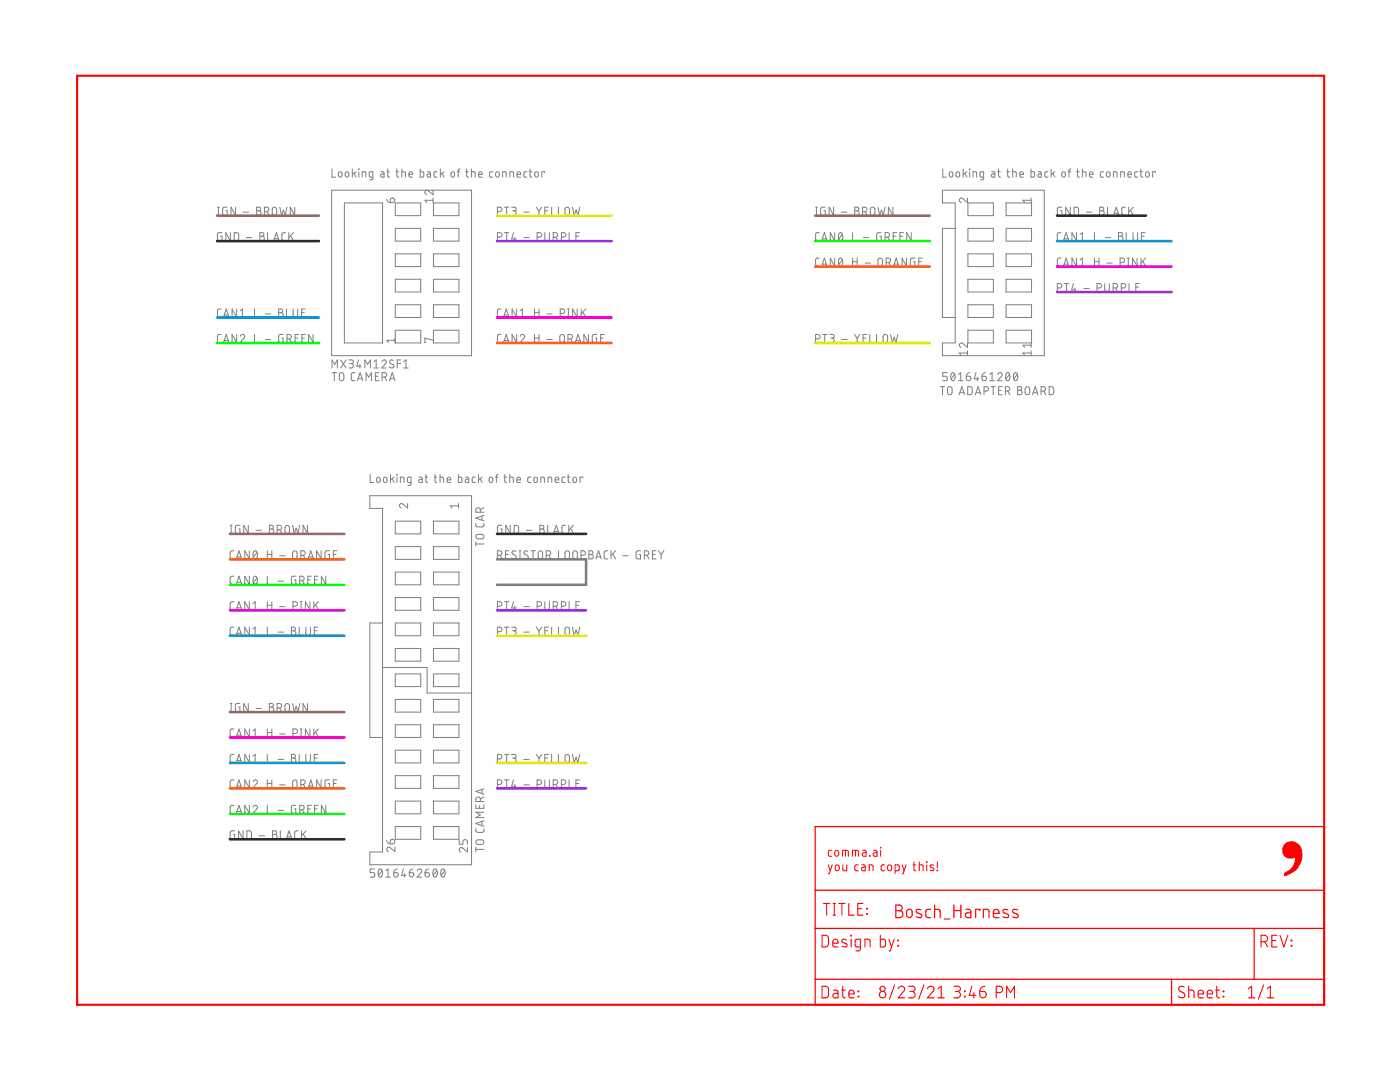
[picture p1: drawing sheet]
<svg xmlns="http://www.w3.org/2000/svg" width="279mm" height="216mm" viewBox="0 0 279 216" stroke-linecap="round" stroke-linejoin="round" font-family="sans-serif">
<g fill="none" stroke="#7e7e7e" stroke-width=".2">
<path d="M66.2 38h27.9v33h-27.9zM66.3 33.7v1.6h.7M67.6 34.4l.3-.1 .3 .1 .1 .6a.36 .36 0 0 1-.4 .3 .36 .36 0 0 1-.4-.3zM69 34.4l.3-.1 .2 .1 .1 .6a.36 .36 0 0 1-.3 .3 .36 .36 0 0 1-.4-.3zM70.3 33.7v1.6M70.6 34.6l.4 .7M71 34.3l-.7 .5M71.6 33.7v.1zM71.6 34.3v1M72.3 35.3v-1l.7 .1v.9M74.4 35.3h-.5l-.2-.1 .1-.9h.6v1.5l-.6 .1M76 34.3h.5l.1 .2v.8h-.5l-.2-.2 .1-.3 .6-.1"/>
<path d="M77.2 39.7l.3 .6 .4 .1M77.2 34.3h.5M77.4 33.7v1.5l.3 .1M78 39.6a.47 .47 0 0 1 .8 .2 .47 .47 0 0 1-.4 .6h-.5zM79 34.3h.6M79.2 33.7v1.5l.4 .1M80.2 34.3l.7 .1v.9M80.2 33.7v1.6M81.6 34.8h.7a.38 .38 0 0 0-.2-.5 .38 .38 0 0 0-.5 .3l.1 .7h.6M83.9 33.7v1.6h.5l.2-.2v-.7l-.2-.1h-.5M85.3 34.3h.4l.2 .2v.8h-.5l-.2-.2 .1-.3 .6-.1M86.4 38v.9l-.9-.8a.44 .44 0 0 0-.7 .1 .44 .44 0 0 0 .4 .7"/>
<path d="M86.4 40h-1.6l.4 .4M86.4 39.5v.9M87.2 34.3h-.4l-.2 .2 .1 .8h.5M87.9 33.7v1.6M88.2 34.6l.4 .7M88.6 34.3l-.7 .5M90.1 34.4l.3-.1 .2 .1 .1 .6a.36 .36 0 0 1-.3 .3 .36 .36 0 0 1-.4-.3zM91.2 34.3h.6M91.8 33.7l-.2 .1-.2 .2v1.3M92.9 34.3h.6M93.1 33.7v1.5l.4 .1M94.1 34.3l.7 .1v.9"/>
<path d="M94.1 33.7v1.6M95.5 34.8h.7a.38 .38 0 0 0-.2-.5 .38 .38 0 0 0-.5 .3l.1 .7h.6M98.3 34.3h-.4l-.2 .2 .1 .8h.5M99 34.4l.3-.1 .2 .1 .1 .6a.36 .36 0 0 1-.3 .3 .36 .36 0 0 1-.4-.3zM100.3 35.3v-1l.7 .1v.9M101.8 35.3v-1l.6 .1 .1 .9M103.2 34.8h.7a.38 .38 0 0 0-.3-.5 .38 .38 0 0 0-.4 .3l.1 .7h.6M105.2 34.3h-.5l-.2 .2 .1 .8h.6M105.6 34.3h.6M105.8 33.7v1.5l.4 .1M106.8 34.4l.3-.1 .2 .1 .1 .6a.36 .36 0 0 1-.3 .3 .36 .36 0 0 1-.4-.3zM108.7 34.4v-.1h-.6v1"/>
<path d="M188.1 38h20.3v33h-20.3v-2.6h2.5v-27.9h-2.5zM188.2 33.7v1.6h.7M189.5 34.4l.3-.1 .3 .1 .1 .6a.36 .36 0 0 1-.4 .3 .36 .36 0 0 1-.4-.3zM190.9 34.4l.3-.1 .2 .1 .1 .6a.36 .36 0 0 1-.3 .3 .36 .36 0 0 1-.4-.3zM192.2 33.7v1.6M192.5 34.6l.5 .7M193 34.3l-.8 .5M193.1 39.5v.9l-.9-.7a.44 .44 0 0 0-.7 .1 .44 .44 0 0 0 .3 .6M193.5 33.7v.1zM193.5 34.3v1M194.2 35.3v-1l.7 .1v.9M196.3 35.3h-.6l-.1-.1 .1-.9h.6v1.5l-.6 .1"/>
<path d="M197.9 34.3h.6v1l-.6-.1-.1-.2 .2-.3h.5M199.1 34.3h.5M199.3 33.7v1.5l.3 .1M200.9 34.3h.6M201.1 33.7v1.5l.4 .1M202.1 34.3l.7 .1v.9M202.1 33.7v1.6M203.5 34.8h.7a.38 .38 0 0 0-.2-.5 .38 .38 0 0 0-.5 .3l.1 .7h.6M205.8 33.7v1.6h.6l.1-.9-.2-.1h-.5M205.8 40h-1.6l.3 .4M205.8 39.5v.9M207.2 34.3h.6v.2v.8h-.5l-.2-.2 .1-.3 .6-.1"/>
<path d="M209.1 34.3h-.4l-.2 .2 .1 .8h.5M209.8 33.7v1.6M210.1 34.6l.4 .7M210.5 34.3l-.7 .5M212 34.4l.3-.1 .2 .1 .1 .6a.36 .36 0 0 1-.3 .3 .36 .36 0 0 1-.4-.3zM213.2 34.3h.5M213.7 33.7l-.4 .3v1.3M214.8 34.3h.6M215 33.7l.1 1.5 .3 .1M216 34.3l.7 .1v.9M216 33.7v1.6M217.4 34.8h.7a.38 .38 0 0 0-.2-.5 .38 .38 0 0 0-.5 .3l.1 .7h.6"/>
<path d="M220.2 34.3h-.4l-.2 .2 .1 .8h.5M220.9 34.4l.3-.1 .2 .1 .1 .6a.36 .36 0 0 1-.3 .3 .36 .36 0 0 1-.4-.3zM222.2 35.3v-1l.7 .1v.9M223.7 35.3v-1l.7 .1v.9M225.1 34.8h.7a.38 .38 0 0 0-.3-.5 .38 .38 0 0 0-.4 .3v.7h.7M227.1 34.3h-.5l-.2 .2 .1 .8h.6M227.5 34.3h.5M227.7 33.7v1.5l.3 .1M228.7 34.4l.3-.1 .2 .1 .1 .6a.36 .36 0 0 1-.3 .3 .36 .36 0 0 1-.4-.3zM230.6 34.4v-.1h-.6v1M43.4 43h.4M43.4 41.3h.4"/>
<path d="M43.6 41.3v1.7M44.3 46.4h-.7l-.2 .2 .1 1.3 .8 .1v-.9h-.3M45.3 41.3l-.6 .1-.3 .2 .1 1.3 .8 .1v-.9h-.2M46 46.4v1.6l-.9-1.6v1.6M46.7 46.4l.8 .1a1.33 1.33 0 0 1 .1 1.3l-.3 .2h-.6zM47 41.3v1.7l-.9-1.7v1.7M48.6 42.3h1M49.2 47.4h1.1M51.2 41.3h.5a.36 .36 0 0 1 .3 .4 .36 .36 0 0 1-.3 .4 .46 .46 0 0 1 .4 .4 .46 .46 0 0 1-.4 .5h-.5zM51.2 42.1h.5M51.9 46.4h.4a.36 .36 0 0 1 .4 .4 .36 .36 0 0 1-.4 .3 .46 .46 0 0 1 .5 .5 .46 .46 0 0 1-.5 .4h-.4zM51.9 47.1h.4"/>
<path d="M52.8 42.2h.4a.46 .46 0 0 0 .5-.4 .46 .46 0 0 0-.5-.5h-.4v1.7M53.3 42.2l.4 .8M53.4 46.4v1.6h.7M54.5 41.5l.3-.2 .3 .2 .1 1a.44 .44 0 0 1-.4 .5 .44 .44 0 0 1-.5-.5zM54.6 48l.6-1.6 .5 1.6M54.8 47.6h.8M55.8 41.3l.4 1.7 .4-1.1 .3 1.1 .4-1.7M57 46.4h-.5l-.2 .4v1l.3 .2h.4M57.6 46.4v1.6M58 47.1l.5 .9M58.5 46.4l-.9 1M58.8 41.3v1.7l-.9-1.7v1.7"/>
<path d="M68.7 40.5h7.6v27.9h-7.6zM78.9 40.5h5.1v2.5h-5.1zM78.9 45.6h5.1v2.5h-5.1zM78.9 50.7h5.1v2.5h-5.1zM78.9 55.7h5.1v2.6h-5.1zM86.5 40.5h5.1v2.5h-5.1zM86.5 45.6h5.1v2.5h-5.1zM86.5 50.7h5.1v2.5h-5.1zM86.5 55.7h5.1v2.6h-5.1zM99.3 42.2h.4a.46 .46 0 0 0 .5-.4 .46 .46 0 0 0-.5-.5h-.4v1.7M99.3 47.3h.4a.46 .46 0 0 0 .5-.4 .46 .46 0 0 0-.5-.5h-.4v1.6M100.7 41.3h.9"/>
<path d="M100.7 46.4h.9M101.1 41.3v1.7M101.1 46.4v1.6M102.1 41.3h.6a.36 .36 0 0 1 .3 .4 .36 .36 0 0 1-.3 .4h-.4M102.5 46.4l-.4 1.3h.9M102.6 42.1a.46 .46 0 0 1 .4 .4 .46 .46 0 0 1-.4 .5h-.5M102.7 47.3v.7M104.5 42.3h1.1M104.5 47.4h1.1M107 41.3l.6 .8M107.2 47.3h.5a.46 .46 0 0 0 .4-.4 .46 .46 0 0 0-.4-.5h-.5v1.6M107.6 42.1v.9"/>
<path d="M108.1 41.3l-.5 .8M108.7 46.4v1.2a.46 .46 0 0 0 .5 .4 .46 .46 0 0 0 .4-.4v-1.2M108.7 42.1h.6M109.5 41.3h-.8v1.7h.8M110.1 41.3v1.7h.7M110.4 47.3h.5a.46 .46 0 0 0 .4-.4 .46 .46 0 0 0-.4-.5h-.5v1.6M111 47.3l.3 .7M111.4 41.3v1.7h.8M112 47.3h.5a.46 .46 0 0 0 .4-.4 .46 .46 0 0 0-.4-.5h-.5v1.6M112.9 41.5l.3-.2 .3 .2 .1 1a.44 .44 0 0 1-.4 .5 .44 .44 0 0 1-.4-.5zM113.6 46.4v1.6h.7M114.2 41.3l.4 1.7 .4-1.1 .3 1.1 .4-1.7"/>
<path d="M114.9 47.1h.6M115.7 46.4h-.8v1.6h.8M162.8 43h.3M162.8 41.3h.3M162.9 41.3v1.7M163.5 46.4h-.5l-.2 .4v1l.2 .2h.5M163.5 51.5h-.5l-.2 .4v1l.2 .2h.5M164 48l.5-1.6 .6 1.6M164 53.1l.5-1.6 .6 1.6M164.1 47.6h.8M164.1 52.7h.8M164.7 41.3l-.8 .1-.1 .3 .1 1.2 .8 .1v-.9h-.3"/>
<path d="M166.4 41.3v1.7l-.9-1.7v1.7M166.6 46.4v1.6l-.9-1.6v1.6M166.6 51.5v1.6l-.9-1.6v1.6M167.5 46.5l.2-.1a.95 .95 0 0 1 0 1.6 1.04 1.04 0 0 1-.2-1.5zM167.5 51.6l.2-.1a.95 .95 0 0 1 0 1.6 1.04 1.04 0 0 1-.2-1.5zM167.9 42.3h1.1M168.1 46.8l-.7 .9M168.1 51.9l-.7 .9M168.8 53.3h.7M168.8 48.2h.7M170.2 46.4v1.6h.7M170.2 52.2h.9"/>
<path d="M170.2 51.5v1.6M170.6 41.3h.4a.36 .36 0 0 1 .4 .4 .36 .36 0 0 1-.4 .4 .46 .46 0 0 1 .5 .4 .46 .46 0 0 1-.5 .5h-.4zM170.6 42.1h.4M171.1 51.5v1.6M172.1 42.2h.5a.46 .46 0 0 0 .4-.4 .46 .46 0 0 0-.4-.5h-.5v1.7M172.3 47.4h1.1M172.6 52.5h1.1M172.7 42.2l.3 .8M173.8 41.5l.3-.2 .4 .2a1.33 1.33 0 0 1 .1 1.2l-.5 .3-.3-.2-.1-.3zM175.2 41.3l.4 1.7 .3-1.1 .4 1.1 .3-1.7M175.3 51.6l.4-.1 .3 .1a1.33 1.33 0 0 1 .1 1.3l-.4 .2-.4-.2-.1-1zM175.9 46.4h-.7l-.2 .2v1.1l.2 .3h.7v-.9h-.3"/>
<path d="M176.6 47.3h.5a.46 .46 0 0 0 .4-.4 .46 .46 0 0 0-.4-.5h-.5v1.6M176.8 52.4h.5a.46 .46 0 0 0 .4-.4 .46 .46 0 0 0-.4-.5h-.5v1.6M177.2 47.3l.3 .7M177.4 52.4l.3 .7M178.2 41.3v1.7l-.9-1.7v1.7M178.2 47.1h.6M178.3 53.1l.6-1.6 .5 1.6M178.4 52.7h.9M179 46.4h-.8v1.6h.8M179.6 47.1h.5M180.3 46.4h-.7v1.6h.7M180.9 51.5v1.6l-.9-1.6v1.6"/>
<path d="M181.8 46.4v1.6l-.8-1.6v1.6M182.6 51.5h-.7l-.2 .2 .1 1.3 .8 .1v-.9h-.3M183.3 52.2h.6M184.1 51.5h-.8v1.6h.8M190.6 45.6h-2.5v17.8h2.5M193.2 40.5h5v2.5h-5zM193.2 45.6h5v2.5h-5zM193.2 50.7h5v2.5h-5zM193.2 55.7h5v2.6h-5zM200.8 40.5h5.1v2.5h-5.1zM200.8 45.6h5.1v2.5h-5.1zM200.8 50.7h5.1v2.5h-5.1z"/>
<path d="M200.8 55.7h5.1v2.6h-5.1zM211 57.5h.5a.44 .44 0 0 0 .4-.5 .44 .44 0 0 0-.4-.4h-.5v1.6M211.7 51.5h-.5l-.2 .4 .1 1.1 .6 .1M211.7 46.4h-.5l-.2 .4 .1 1.1 .6 .1M211.9 41.3l-.8 .1-.1 .3 .1 1.2 .8 .1v-.9h-.3M212.2 53.1l.6-1.6 .5 1.6M212.2 48l.6-1.6 .5 1.6M212.4 47.6h.8M212.4 52.7h.8M212.4 56.6h.9M212.9 56.6v1.6M213.6 41.3v1.7l-.9-1.7v1.7"/>
<path d="M214.2 56.6l-.3 1.2h.9M214.4 41.3l.7 .2a1.33 1.33 0 0 1 .1 1.2l-.2 .2-.6 .1zM214.5 57.5v.7M214.8 46.4v1.6l-.9-1.6v1.6M214.8 51.5v1.6l-.9-1.6v1.6M215.6 48h.9M215.6 53.1h.9M215.6 51.9l.4-.4v1.6M215.6 46.8l.4-.4v1.6M216.3 57.6h1.1M216.8 42.3h1.1M217 53.3h.8"/>
<path d="M217 48.2h.8M218.4 46.4v1.6h.7M218.4 51.5v1.6M218.4 52.2h.9M218.9 57.5h.5a.44 .44 0 0 0 .4-.5 .44 .44 0 0 0-.4-.4h-.5v1.6M219.3 51.5v1.6M219.5 41.3h.4a.36 .36 0 0 1 .4 .4 .36 .36 0 0 1-.4 .4 .46 .46 0 0 1 .5 .4 .46 .46 0 0 1-.5 .5h-.4zM219.5 42.1h.4M220.5 56.6v1.1a.46 .46 0 0 0 .4 .5 .46 .46 0 0 0 .5-.5v-1.1M220.6 47.4h1.1M220.9 52.5h1.1M221 41.3v1.7h.7"/>
<path d="M222.1 57.5h.5a.44 .44 0 0 0 .5-.5 .44 .44 0 0 0-.5-.4h-.5v1.6M222.2 43l.6-1.7 .5 1.7M222.4 42.6h.8M222.7 57.5l.4 .7M223.2 46.4h.5a.36 .36 0 0 1 .3 .4 .36 .36 0 0 1-.3 .3 .46 .46 0 0 1 .4 .5 .46 .46 0 0 1-.4 .4h-.5zM223.2 47.1h.5M223.5 52.4h.5a.46 .46 0 0 0 .5-.4 .46 .46 0 0 0-.5-.5h-.5v1.6M223.8 57.5h.4a.44 .44 0 0 0 .5-.5 .44 .44 0 0 0-.5-.4h-.4v1.6M224.6 41.3l-.5 .1-.2 .3v1l.2 .2 .5 .1M224.8 46.4v1.6h.7M225 53.1h.4M225 51.5h.4"/>
<path d="M225.2 51.5v1.6M225.3 41.3v1.7M225.3 56.6v1.6h.7M225.6 42l.6 1M226.1 46.4v1.2a.46 .46 0 0 0 .5 .4 .46 .46 0 0 0 .4-.4v-1.2M226.2 41.3l-.9 1M226.7 57.3h.5M226.9 51.5v1.6l-.9-1.6v1.6M227.4 56.6h-.7v1.6h.7M227.7 51.5v1.6M227.8 47.1h.5M228.1 52.1l.5 1"/>
<path d="M228.5 46.4h-.7v1.6h.7M228.6 51.5l-.9 1M44.1 61.7h-.5l-.2 .3 .1 1.2 .6 .1M44.1 66.7l-.5 .1-.2 .3 .1 1.2 .6 .1M44.6 63.3l.5-1.6 .6 1.6M44.6 68.4l.5-1.7 .6 1.7M44.7 62.9h.9M44.7 67.9h.9M47.2 61.7v1.6l-.9-1.6v1.6M47.2 66.7v1.7l-.9-1.7v1.7M47.9 67.1a.44 .44 0 0 1 .7-.4 .44 .44 0 0 1 .1 .8l-.8 .9h.9M47.9 63.3h.9"/>
<path d="M47.9 62l.5-.3v1.6M49.4 63.5h.8M49.4 68.5h.8M50.8 61.7v1.6h.7M50.8 66.7v1.7h.7M53 62.7h1M53 67.7h1M55.6 61.7h.5a.36 .36 0 0 1 .3 .3 .36 .36 0 0 1-.3 .4 .46 .46 0 0 1 .4 .4 .46 .46 0 0 1-.4 .5h-.5zM55.6 62.4h.5M56.5 66.7l-.7 .1-.2 .2v1l.2 .3 .7 .1v-.9h-.3M57.2 61.7v1.6h.7M57.3 67.6h.4a.44 .44 0 0 0 .5-.4 .44 .44 0 0 0-.5-.5h-.4v1.7"/>
<path d="M57.8 67.6l.4 .8M58.5 61.7v1.1a.46 .46 0 0 0 .5 .5 .46 .46 0 0 0 .4-.5v-1.1M58.9 67.5h.5M59.6 66.7h-.7v1.7h.7M60.2 62.4h.5M60.2 67.5h.6M60.9 61.7h-.7v1.6h.7M61 66.7h-.8v1.7h.8M62.5 66.7v1.7l-.9-1.7v1.7M66.3 73.4v-1.6l.5 .9 .5-.9v1.6M66.3 74.4h.9M66.7 74.4v1.6"/>
<path d="M67.8 74.5l.4-.1 .3 .1 .1 1a.46 .46 0 0 1-.4 .5 .46 .46 0 0 1-.5-.5zM68 71.8l1.1 1.6M69.1 71.8l-1.1 1.6M69.6 71.8h.6a.36 .36 0 0 1 .3 .4 .36 .36 0 0 1-.3 .3h-.4M70.1 72.5a.44 .44 0 0 1 .4 .5 .44 .44 0 0 1-.4 .4h-.5M70.8 74.4h-.5l-.2 .3v1.1l.2 .1 .5 .1M71.3 76l.6-1.6 .5 1.6M71.5 75.6h.8M71.6 71.8l-.4 1.3h.9M71.8 72.7v.7M72.8 73.4v-1.6l.6 .9 .5-.9v1.6M73 76v-1.6l.6 .8 .5-.8v1.6"/>
<path d="M74.6 73.4h.9M74.6 72.2l.5-.4v1.6M74.9 75.1h.6M75.6 74.4h-.7v1.6h.7M76.2 72.2a.44 .44 0 0 1 .6-.4 .44 .44 0 0 1 .2 .7l-.8 .9h.9M76.3 75.2h.4a.44 .44 0 0 0 .5-.4 .44 .44 0 0 0-.5-.4h-.4v1.6M76.8 75.2l.4 .8M77.7 76l.6-1.6 .5 1.6M77.9 75.6h.8M78.5 71.9a.41 .41 0 0 0-.6-.1 .41 .41 0 0 0-.1 .6l.6 .3a.38 .38 0 0 1 .1 .6 .38 .38 0 0 1-.5 .1l-.3-.2M78.8 67.5v.9M78.8 67.9h-1.6l.3 .5"/>
<path d="M78.9 60.8h5.1v2.6h-5.1zM78.9 65.9h5.1v2.5h-5.1zM79.3 72.5h.7M80 71.8h-.7v1.6M80.6 73.4h.9M80.6 72.2l.4-.4v1.6M86.4 67.9l-1.6-.4v.9h.2M86.5 60.8h5.1v2.6h-5.1zM86.5 65.9h5.1v2.5h-5.1zM100 61.7h-.5l-.2 .3v1.1l.2 .1 .5 .1M100 66.7l-.5 .1-.2 .3v1l.2 .2 .5 .1M100.5 63.3l.5-1.6 .6 1.6"/>
<path d="M100.5 68.4l.5-1.7 .6 1.7M100.6 62.9h.8M100.6 67.9h.8M103.1 61.7v1.6l-.9-1.6v1.6M103.1 66.7v1.7l-.9-1.7v1.7M103.8 67.1a.45 .45 0 0 1 .6-.4 .45 .45 0 0 1 .2 .8l-.8 .9h.9M103.8 63.3h.9M103.8 62l.5-.3v1.6M105.3 63.5h.7M105.3 68.5h.7M106.7 61.7v1.6M106.7 66.7v1.7"/>
<path d="M106.7 62.4h.9M106.7 67.5h.9M107.6 61.7v1.6M107.6 66.7v1.7M109.1 62.7h1.1M109.1 67.7h1.1M111.8 62.5h.4a.44 .44 0 0 0 .5-.4 .44 .44 0 0 0-.5-.4h-.4v1.6M111.9 66.9l.3-.2 .3 .2 .1 1a.46 .46 0 0 1-.4 .5 .46 .46 0 0 1-.5-.5v-.7zM113.2 63.3h.4M113.2 61.7h.4M113.3 67.6h.5a.44 .44 0 0 0 .5-.4 .44 .44 0 0 0-.5-.5h-.5v1.7M113.4 61.7v1.6"/>
<path d="M113.9 67.6l.4 .8M114.8 68.4l.6-1.7 .5 1.7M115 67.9h.8M115.2 61.7v1.6l-.9-1.6v1.6M116 61.7v1.6M116.3 62.3l.6 1M116.9 61.7l-.9 1M117.4 66.7v1.7l-.9-1.7v1.7M119.1 66.7l-.7 .1-.2 .2v1l.2 .3 .7 .1v-.9h-.3M119.9 67.5h.5M120.6 66.7h-.7v1.7h.7M162.8 67.6h.4a.44 .44 0 0 0 .5-.4 .44 .44 0 0 0-.5-.5h-.4v1.7"/>
<path d="M164.1 66.7h1M164.6 66.7v1.7M165.6 66.7h.6a.36 .36 0 0 1 .3 .4 .36 .36 0 0 1-.3 .4h-.4M166.1 67.5a.46 .46 0 0 1 .4 .4 .46 .46 0 0 1-.4 .5h-.5M168 67.7h1.1M170.5 66.7l.6 .8M171.1 67.5v.9M171.6 66.7l-.5 .8M172.2 67.5h.6M173 66.7h-.8v1.7h.8M173.6 66.7v1.7h.7M174.9 66.7v1.7h.8"/>
<path d="M176.4 66.9l.3-.2 .3 .2 .1 1a.46 .46 0 0 1-.4 .5 .46 .46 0 0 1-.5-.5zM177.7 66.7l.4 1.7 .4-1.1 .3 1.1 .4-1.7M187.6 77.2h1M188.1 77.2v1.6M189.1 74.4h-.9v.7h.5a.45 .45 0 0 1 .4 .4 .45 .45 0 0 1-.4 .5h-.5M189.3 77.3l.3-.1 .3 .1 .1 1a.46 .46 0 0 1-.4 .5 .46 .46 0 0 1-.5-.5v-.7zM189.9 74.5l.3-.1a.95 .95 0 0 1 0 1.6 1 1 0 0 1-.3-1.5zM190.5 74.7l-.7 .9M191.3 76h.9M191.3 74.7l.4-.3v1.6M191.4 78.8l.6-1.6 .5 1.6M191.6 78.4h.8"/>
<path d="M192.8 75.1h.6a.45 .45 0 0 1 .3 .5 .45 .45 0 0 1-.4 .4 .45 .45 0 0 1-.5-.5zM193.1 68.4v.9l-.9-.7a.45 .45 0 0 0-.7 .1 .45 .45 0 0 0 .3 .6M193.1 70.4h-1.6l.3 .5M193.1 70v.9M193.1 77.2h.6l.3 .2v.9l-.3 .4-.6 .1zM193.2 60.8h5v2.6h-5zM193.2 65.9h5v2.5h-5zM193.6 74.4l-.5 .1-.3 .6M194.6 78.8l.6-1.6 .5 1.6M194.8 74.4l-.4 1.2h.9M194.8 78.4h.8M195.1 75.2v.8"/>
<path d="M196 75.1h.5a.45 .45 0 0 1 .4 .5 .45 .45 0 0 1-.5 .4 .45 .45 0 0 1-.4-.5zM196.4 78h.4a.44 .44 0 0 0 .5-.4 .44 .44 0 0 0-.5-.4h-.4v1.6M196.7 74.4l-.4 .1-.3 .6M197.5 76h.9M197.5 74.7l.5-.3v1.6M197.8 77.2h.9M198.2 77.2v1.6M199.1 74.7a.45 .45 0 0 1 .6-.3 .45 .45 0 0 1 .2 .7l-.8 .9h.9M199.3 77.9h.5M200 77.2h-.7v1.6h.7M200.6 78h.5a.44 .44 0 0 0 .4-.4 .44 .44 0 0 0-.4-.4h-.5v1.6M200.8 60.8h5.1v2.6h-5.1z"/>
<path d="M200.8 65.9h5.1v2.5h-5.1zM200.9 74.5l.2-.1a.95 .95 0 0 1 0 1.6 1 1 0 0 1-.2-1.5zM201.2 78l.3 .8M201.5 74.7l-.8 .9M202.4 74.5l.3-.1a.93 .93 0 0 1 0 1.6 1.02 1.02 0 0 1-.3-1.5zM203 74.7l-.7 .9M203.1 77.2h.4a.36 .36 0 0 1 .4 .3 .36 .36 0 0 1-.4 .4 .44 .44 0 0 1 .5 .4 .44 .44 0 0 1-.5 .5h-.4zM203.1 77.9h.4M204.7 77.3l.3-.1 .4 .1 .1 1a.46 .46 0 0 1-.5 .5 .46 .46 0 0 1-.4-.5v-.7zM205.8 68.4v.9M205.8 70v.9M205.8 70.4h-1.6l.3 .5"/>
<path d="M205.8 68.9h-1.6l.3 .4M206.1 78.8l.5-1.6 .5 1.6M206.2 78.4h.8M207.8 78h.4a.44 .44 0 0 0 .5-.4 .44 .44 0 0 0-.5-.4h-.4v1.6M208.3 78l.4 .8M209.4 77.2h.6l.2 .2 .1 .9-.3 .4-.6 .1zM73.8 98.9h20.3v73.7h-20.3v-2.6h2.5v-68.5h-2.5zM73.9 94.7v1.6h.7M75.3 95.3l.2-.1 .3 .1 .1 .6a.36 .36 0 0 1-.4 .4 .36 .36 0 0 1-.3-.4zM76.6 95.3l.3-.1 .2 .1 .1 .6a.36 .36 0 0 1-.3 .4 .36 .36 0 0 1-.4-.4zM77.9 94.7v1.6M78.3 95.5l.4 .8"/>
<path d="M78.7 95.2l-.8 .6M79.2 94.7l.1 .1zM79.2 95.2v1.1M79.9 96.3v-1.1l.7 .2v.9M82 96.3h-.5l-.2-.2v-.6l.2-.3h.5v1.4l-.1 .2h-.5M83.6 95.2h.5l.2 .3v.8h-.6l-.2-.2 .1-.3 .7-.1M84.8 95.2h.6M85 94.7v1.4l.4 .2M86.7 95.2h.5M86.8 94.7v1.4l.4 .2M87.8 95.2l.7 .2v.9M87.8 94.7v1.6"/>
<path d="M89.2 95.8h.8a.38 .38 0 0 0-.3-.6 .38 .38 0 0 0-.5 .4l.1 .6 .7 .1M91.5 94.7v1.6h.6l.1-.3v-.6l-.2-.2h-.5M92.9 95.2h.5l.1 .3v.8h-.5l-.2-.2 .1-.3 .6-.1M94.9 95.2h-.5l-.2 .3 .1 .7 .6 .1M95.5 94.7v1.6M95.8 95.5l.4 .8M96.2 95.2l-.7 .6M97.7 95.3l.3-.1 .2 .1 .1 .6a.36 .36 0 0 1-.3 .4 .36 .36 0 0 1-.4-.4zM98.9 95.2h.5M99.4 94.7h-.2l-.1 .2v1.4M100.6 95.2h.5M100.7 94.7l.1 1.4 .3 .2"/>
<path d="M101.7 95.2l.7 .2v.9M101.7 94.7v1.6M103.1 95.8h.8a.38 .38 0 0 0-.3-.6 .38 .38 0 0 0-.5 .4l.1 .6 .7 .1M106 95.2h-.5l-.2 .3 .1 .7 .6 .1M106.6 95.3l.3-.1 .2 .1 .2 .6a.36 .36 0 0 1-.4 .4 .36 .36 0 0 1-.4-.4zM107.9 96.3v-1.1l.7 .2v.9M109.4 96.3v-1.1l.7 .2v.9M110.8 95.8h.7a.39 .39 0 0 0-.2-.6 .39 .39 0 0 0-.5 .4l.1 .6 .6 .1M112.8 95.2h-.5l-.1 .3v.7l.6 .1M113.2 95.2h.6M113.4 94.7v1.4l.4 .2M114.4 95.3l.3-.1 .3 .1 .1 .6a.36 .36 0 0 1-.4 .4 .36 .36 0 0 1-.4-.4z"/>
<path d="M116.3 95.4v-.2h-.5v1.1M45.9 106.4h.4M45.9 104.8h.4M46.1 104.8v1.6M46.7 115h-.5l-.3 .3 .1 1.1 .2 .2h.5M46.7 109.9h-.5l-.3 .4 .1 1 .2 .2h.5M47.2 116.6l.5-1.6 .5 1.6M47.2 111.5l.5-1.6 .5 1.6M47.3 116.2h.8M47.3 111.1h.8M47.9 104.8h-.6l-.3 .3v1.1l.2 .2h.7v-.8h-.3M49.6 104.8v1.6l-1-1.6v1.6"/>
<path d="M49.8 109.9v1.6l-.9-1.6v1.6M49.8 115v1.6l-.9-1.6v1.6M50.7 115.1l.2-.1a.97 .97 0 0 1 0 1.6 1.02 1.02 0 0 1-.2-1.5zM50.7 110l.2-.1a.97 .97 0 0 1 0 1.6 1.02 1.02 0 0 1-.2-1.5zM51.1 105.8h1.1M51.3 115.3l-.7 .9M51.3 110.3l-.7 .9M52 116.8h.7M52 111.7h.7M53.3 109.9v1.6M53.3 115v1.6h.8M53.3 110.6h1"/>
<path d="M53.8 104.8h.4a.37 .37 0 0 1 .4 .4 .37 .37 0 0 1-.4 .4 .44 .44 0 0 1 .5 .4 .44 .44 0 0 1-.5 .4h-.4zM53.8 105.6h.4M54.3 109.9v1.6M55.3 105.7h.5a.46 .46 0 0 0 .4-.4 .46 .46 0 0 0-.4-.5h-.5v1.6M55.5 116h1.1M55.8 110.9h1.1M55.9 105.7l.3 .7M57 105l.3-.2 .3 .2 .2 1a.44 .44 0 0 1-.5 .4 .44 .44 0 0 1-.4-.4zM58.4 104.8l.3 1.6 .4-1 .4 1 .3-1.6M58.5 110l.3-.1 .4 .1 .1 1.1a.44 .44 0 0 1-.5 .4 .44 .44 0 0 1-.4-.4zM59 115h-.5l-.3 .2-.1 1 .3 .4h.6v-.9h-.2M59.8 115.9h.5a.46 .46 0 0 0 .4-.5 .46 .46 0 0 0-.4-.4h-.5v1.6"/>
<path d="M60 110.8h.5a.46 .46 0 0 0 .4-.4 .46 .46 0 0 0-.4-.5h-.5v1.6M60.3 115.9l.4 .7M60.6 110.8l.3 .7M61.4 104.8v1.6l-.9-1.6v1.6M61.4 115.7h.6M61.5 111.5l.5-1.6 .6 1.6M61.6 111.1h.8M62.1 115h-.7v1.6h.7M62.8 115.7h.5M63.5 115h-.7v1.6h.7M64.1 109.9v1.6l-.9-1.6v1.6M65 115v1.6l-.9-1.6v1.6"/>
<path d="M65.8 109.9h-.6l-.3 .2v1.2l.2 .2h.7v-.9h-.3M66.5 110.6h.6M67.2 109.9h-.7v1.6h.7M78.9 104h5.1v2.5h-5.1zM78.9 109.1h5.1v2.5h-5.1zM78.9 114.2h5.1v2.5h-5.1zM78.9 119.2h5.1v2.6h-5.1zM81.3 100.5v.9l-.9-.8a.44 .44 0 0 0-.7 .1 .44 .44 0 0 0 .4 .7M86.5 104h5.1v2.5h-5.1zM86.5 109.1h5.1v2.5h-5.1zM86.5 114.2h5.1v2.5h-5.1zM86.5 119.2h5.1v2.6h-5.1z"/>
<path d="M91.5 100.5v.9M91.5 100.9h-1.6l.3 .5M95 104.4v.5l.3 .2h1.1l.2-.2v-.5M95 108.5h1.6M95 108.1v.9M95.1 106.8l1-.2a.44 .44 0 0 1 .5 .5 .44 .44 0 0 1-.5 .4l-1-.1-.1-.3zM95.9 102.2v-.5a.46 .46 0 0 0-.5-.4 .46 .46 0 0 0-.4 .4v.5h1.6M96.2 103v.8M96.6 102.8l-1.6 .6 1.6 .5M96.6 101.3l-.7 .4M99.3 110.8h.4a.46 .46 0 0 0 .5-.4 .46 .46 0 0 0-.5-.5h-.4v1.6M99.8 110.8l.4 .7"/>
<path d="M100.2 104.8h-.6l-.3 .3v1.1l.2 .2h.7v-.8h-.3M100.9 110.6h.5M101.6 109.9h-.7v1.6h.7M101.8 104.8v1.6l-.9-1.6v1.6M102.6 104.8l.6 .1 .3 .2v1.1l-.3 .2h-.6zM102.9 110a.41 .41 0 0 0-.5-.1 .41 .41 0 0 0-.1 .6l.5 .3a.38 .38 0 0 1 .2 .6 .38 .38 0 0 1-.5 .1l-.4-.2M103.6 111.5h.3M103.6 109.9h.3M103.8 109.9v1.6M105.1 105.8h1.1M105.3 110l-.4-.1-.2 .1-.1 .3v.2l.6 .3a.38 .38 0 0 1 .2 .6 .38 .38 0 0 1-.5 .1l-.4-.2M105.9 109.9h.9"/>
<path d="M106.4 109.9v1.6M107.5 110l.3-.1 .4 .1 .1 1.1a.44 .44 0 0 1-.5 .4 .44 .44 0 0 1-.4-.4zM107.7 104.8h.5a.37 .37 0 0 1 .3 .4 .37 .37 0 0 1-.3 .4 .44 .44 0 0 1 .4 .4 .44 .44 0 0 1-.4 .4h-.5zM107.7 105.6h.5M109 110.8h.5a.46 .46 0 0 0 .4-.4 .46 .46 0 0 0-.4-.5h-.5v1.6M109.3 104.8v1.6h.7M109.6 110.8l.3 .7M110.5 106.4l.5-1.6 .6 1.6M110.6 106h.8M111.5 109.9v1.6h.7M112.9 104.8l-.5 .1-.3 .3 .1 1 .2 .2h.5M112.9 110l.3-.1 .3 .1 .2 1.1a.46 .46 0 0 1-.5 .4 .46 .46 0 0 1-.4-.4z"/>
<path d="M113.5 104.8v1.6M113.9 105.5l.5 .9M114.4 104.8l-.9 1M114.4 110l.4-.1 .3 .1 .1 .4v.7a.46 .46 0 0 1-.4 .4 .46 .46 0 0 1-.5-.4zM116 110.8h.4a.46 .46 0 0 0 .5-.4 .46 .46 0 0 0-.5-.5h-.4v1.6M117.5 109.9h.5a.37 .37 0 0 1 .3 .4 .37 .37 0 0 1-.3 .3 .44 .44 0 0 1 .4 .5 .44 .44 0 0 1-.4 .4h-.5zM117.5 110.6h.5M118.9 111.5l.6-1.6 .5 1.6M119.1 111.1h.8M121.3 109.9h-.5l-.2 .4v1l.2 .2h.5M121.9 109.9v1.6M122.3 110.5l.6 1"/>
<path d="M122.9 109.9l-1 1M124.3 110.9h1.1M127.8 109.9h-.5l-.3 .2-.1 1.1 .2 .3h.7v-.9h-.2M128.6 110.8h.5a.46 .46 0 0 0 .4-.4 .46 .46 0 0 0-.4-.5h-.5v1.6M129.1 110.8l.4 .7M130.2 110.6h.5M130.9 109.9h-.7v1.6h.7M131.4 109.9l.6 .8M132 110.7v.8M132.5 109.9l-.5 .8M46.7 125.1l-.5 .1-.3 .3 .1 1.1 .2 .1 .5 .1M46.7 120.1h-.5l-.3 .3 .1 1.1 .2 .2h.5"/>
<path d="M47.2 126.8l.5-1.7 .5 1.7M47.2 121.7l.5-1.6 .5 1.6M47.3 126.4h.8M47.3 121.3h.8M49.8 120.1v1.6l-.9-1.6v1.6M49.8 125.1v1.7l-.9-1.7v1.7M50.5 121.7h.9M50.5 126.8h.9M50.5 120.4l.4-.3v1.6M50.5 125.5l.4-.4v1.7M52 127h.7M52 121.9h.7"/>
<path d="M53.3 120.8h1M53.3 125.1v1.7h.8M53.3 120.1v1.6M54.3 120.1v1.6M55.5 126.1h1.1M55.8 121.1h1.1M58.2 125.1h.4a.36 .36 0 0 1 .4 .4 .36 .36 0 0 1-.4 .4 .46 .46 0 0 1 .5 .4 .46 .46 0 0 1-.5 .5h-.4zM58.2 125.9h.4M58.5 121h.4a.46 .46 0 0 0 .5-.5 .46 .46 0 0 0-.5-.4h-.4v1.6M59.7 125.1v1.7h.7M59.9 120.1h.4M59.9 121.7h.4"/>
<path d="M60.1 120.1v1.6M61 125.1v1.2a.46 .46 0 0 0 .5 .5 .46 .46 0 0 0 .5-.5v-1.2M61.8 120.1v1.6l-.9-1.6v1.6M62.6 120.1v1.6M62.7 125.9h.6M63 120.7l.5 1M63.4 125.1h-.7v1.7h.7M63.5 120.1l-.9 1M76.3 124.3h-2.5v22.9h2.5M76.3 133.2h8.9v5.1h8.9M78.9 124.3h5.1v2.6h-5.1zM78.9 129.4h5.1v2.5h-5.1z"/>
<path d="M78.9 134.5h5.1v2.5h-5.1zM78.9 139.6h5.1v2.5h-5.1zM86.5 124.3h5.1v2.6h-5.1zM86.5 129.4h5.1v2.5h-5.1zM86.5 134.5h5.1v2.5h-5.1zM86.5 139.6h5.1v2.5h-5.1zM99.3 121h.4a.46 .46 0 0 0 .5-.5 .46 .46 0 0 0-.5-.4h-.4v1.6M99.3 126h.4a.46 .46 0 0 0 .5-.4 .46 .46 0 0 0-.5-.5h-.4v1.7M100.7 120.1h.9M100.7 125.1h.9M101.1 120.1v1.6M101.1 125.1v1.7"/>
<path d="M102.1 125.1h.6a.36 .36 0 0 1 .3 .4 .36 .36 0 0 1-.3 .4h-.4M102.5 120.1l-.4 1.2h.9M102.6 125.9a.46 .46 0 0 1 .4 .4 .46 .46 0 0 1-.4 .5h-.5M102.7 121v.7M104.5 121.1h1.1M104.5 126.1h1.1M107 125.1l.6 .8M107.2 121h.5a.46 .46 0 0 0 .4-.5 .46 .46 0 0 0-.4-.4h-.5v1.6M107.6 125.9v.9M108.1 125.1l-.5 .8M108.7 120.1v1.1a.46 .46 0 0 0 .5 .5 .46 .46 0 0 0 .4-.5v-1.1M108.7 125.9h.6"/>
<path d="M109.5 125.1h-.8v1.7h.8M110.1 125.1v1.7h.7M110.4 121h.5a.46 .46 0 0 0 .4-.5 .46 .46 0 0 0-.4-.4h-.5v1.6M111 121l.3 .7M111.4 125.1v1.7h.8M112 121h.5a.46 .46 0 0 0 .4-.5 .46 .46 0 0 0-.4-.4h-.5v1.6M112.9 125.3l.3-.2 .3 .2 .1 1a.44 .44 0 0 1-.4 .5 .44 .44 0 0 1-.4-.5zM113.6 120.1v1.6h.7M114.2 125.1l.4 1.7 .4-1.1 .3 1.1 .4-1.7M114.9 120.8h.6M115.7 120.1h-.8v1.6h.8M45.9 142h.4"/>
<path d="M45.9 140.4h.4M46.1 140.4v1.6M46.7 150.5l-.5 .1-.3 .3 .1 1.2 .7 .1M46.7 155.6h-.5l-.3 .4 .1 1.1 .7 .1M46.7 145.5h-.5l-.3 .3 .1 1.2 .7 .1M47.2 152.2l.5-1.7 .5 1.7M47.2 157.2l.5-1.6 .5 1.6M47.2 147.1l.5-1.6 .5 1.6M47.3 156.8h.8M47.3 151.8h.8M47.3 146.7h.8M47.9 140.4h-.7l-.2 .2v1l.2 .4h.7v-.9h-.3"/>
<path d="M49.6 140.4v1.6l-1-1.6v1.6M49.8 145.5v1.6l-.9-1.6v1.6M49.8 150.5v1.7l-.9-1.7v1.7M49.8 155.6v1.6l-.9-1.6v1.6M50.5 156a.44 .44 0 0 1 .6-.4 .44 .44 0 0 1 .1 .7l-.7 .9h.9M50.5 152.2h.9M50.5 150.9l.4-.4v1.7M50.5 145.8l.4-.3v1.6M50.5 147.1h.9M51.1 141.4h1.1M52 152.3h.7M52 157.4h.7"/>
<path d="M52 147.3h.7M53.3 156.3h1M53.3 150.5v1.7h.8M53.3 145.5v1.6M53.3 155.6v1.6M53.3 146.2h1M53.8 140.4h.4a.36 .36 0 0 1 .4 .3 .36 .36 0 0 1-.4 .4 .46 .46 0 0 1 .5 .5 .46 .46 0 0 1-.5 .4h-.4zM53.8 141.1h.4M54.3 145.5v1.6M54.3 155.6v1.6M55.3 141.3h.5a.46 .46 0 0 0 .4-.5 .46 .46 0 0 0-.4-.4h-.5v1.6M55.5 151.5h1.1"/>
<path d="M55.8 156.6h1.1M55.8 146.5h1.1M55.9 141.3l.3 .7M57 140.5l.3-.1 .3 .1 .2 1.1a.44 .44 0 0 1-.5 .4 .44 .44 0 0 1-.4-.4zM58.2 150.5h.4a.36 .36 0 0 1 .4 .4 .36 .36 0 0 1-.4 .4 .46 .46 0 0 1 .5 .4 .46 .46 0 0 1-.5 .5h-.4zM58.2 151.3h.4M58.4 140.4l.3 1.6 .4-1.1 .4 1.1 .3-1.6M58.5 146.4h.4a.46 .46 0 0 0 .5-.5 .46 .46 0 0 0-.5-.4h-.4v1.6M58.5 155.7l.3-.1 .4 .1 .1 1.1a.44 .44 0 0 1-.5 .4 .44 .44 0 0 1-.4-.4zM59.7 150.5v1.7h.7M59.9 147.1h.4M59.9 145.5h.4"/>
<path d="M60 156.5h.5a.46 .46 0 0 0 .4-.4 .46 .46 0 0 0-.4-.5h-.5v1.6M60.1 145.5v1.6M60.6 156.5l.3 .7M61 150.5v1.2a.46 .46 0 0 0 .5 .5 .46 .46 0 0 0 .5-.5v-1.2M61.4 140.4v1.6l-.9-1.6v1.6M61.5 157.2l.5-1.6 .6 1.6M61.6 156.8h.8M61.8 145.5v1.6l-.9-1.6v1.6M62.6 145.5v1.6M62.7 151.3h.6M63 146.1l.5 1M63.4 150.5h-.7v1.7h.7"/>
<path d="M63.5 145.5l-.9 1M64.1 155.6v1.6l-.9-1.6v1.6M65.8 155.6h-.7l-.2 .3 .1 1.2 .8 .1v-.9h-.3M66.5 156.3h.6M67.2 155.6h-.7v1.6h.7M78.9 144.6h5.1v2.6h-5.1zM78.9 149.7h5.1v2.5h-5.1zM78.9 154.8h5.1v2.5h-5.1zM78.9 159.9h5.1v2.5h-5.1zM86.5 144.6h5.1v2.6h-5.1zM86.5 149.7h5.1v2.5h-5.1zM86.5 154.8h5.1v2.5h-5.1z"/>
<path d="M86.5 159.9h5.1v2.5h-5.1zM95.9 159.9v-.4a.46 .46 0 0 0-.5-.5 .46 .46 0 0 0-.4 .5v.4h1.6M96.2 157.5v.8M96.6 159l-.7 .4M96.6 157.4l-1.6 .5 1.6 .6M99.3 156.5h.4a.46 .46 0 0 0 .5-.4 .46 .46 0 0 0-.5-.5h-.4v1.6M99.3 151.4h.4a.46 .46 0 0 0 .5-.4 .46 .46 0 0 0-.5-.5h-.4v1.7M100.7 155.6h.9M100.7 150.5h.9M101.1 150.5v1.7M101.1 155.6v1.6M102.1 150.5h.6a.36 .36 0 0 1 .3 .4 .36 .36 0 0 1-.3 .4h-.4"/>
<path d="M102.5 155.6l-.4 1.3h.9M102.6 151.3a.46 .46 0 0 1 .4 .4 .46 .46 0 0 1-.4 .5h-.5M102.7 156.5v.7M104.5 156.6h1.1M104.5 151.5h1.1M107 150.5l.6 .8M107.2 156.5h.5a.46 .46 0 0 0 .4-.4 .46 .46 0 0 0-.4-.5h-.5v1.6M107.6 151.3v.9M108.1 150.5l-.5 .8M108.7 155.6v1.2a.46 .46 0 0 0 .5 .4 .46 .46 0 0 0 .4-.4v-1.2M108.7 151.3h.6M109.5 150.5h-.8v1.7h.8"/>
<path d="M110.1 150.5v1.7h.7M110.4 156.5h.5a.46 .46 0 0 0 .4-.4 .46 .46 0 0 0-.4-.5h-.5v1.6M111 156.5l.3 .7M111.4 150.5v1.7h.8M112 156.5h.5a.46 .46 0 0 0 .4-.4 .46 .46 0 0 0-.4-.5h-.5v1.6M112.9 150.7l.3-.2 .3 .2 .1 1a.44 .44 0 0 1-.4 .5 .44 .44 0 0 1-.4-.5zM113.6 155.6v1.6h.7M114.2 150.5l.4 1.7 .4-1.1 .3 1.1 .4-1.7M114.9 156.3h.6M115.7 155.6h-.8v1.6h.8M46.7 160.7h-.5l-.3 .4 .1 1.1 .7 .1M46.8 165.8h-.6l-.2 .2v1.3l.8 .1v-.9h-.2"/>
<path d="M47.2 162.3l.5-1.6 .5 1.6M47.3 161.9h.8M48.5 165.8v1.6l-.9-1.6v1.6M49.3 165.8l.7 .1a1.33 1.33 0 0 1 .1 1.2l-.2 .3h-.6zM49.8 160.7v1.6l-.9-1.6v1.6M50.5 161.1a.44 .44 0 0 1 .6-.4 .44 .44 0 0 1 .1 .7l-.7 .9h.9M51.7 166.8h1.1M52 162.5h.7M53.3 160.7v1.6h.8M54.4 165.8h.4a.36 .36 0 0 1 .4 .3 .36 .36 0 0 1-.4 .4 .46 .46 0 0 1 .5 .5 .46 .46 0 0 1-.5 .4h-.4zM54.4 166.5h.4M55.5 161.7h1.1"/>
<path d="M55.9 165.8v1.6h.8M57.1 167.4l.6-1.6 .5 1.6M57.3 167h.8M59 160.7h-.6l-.2 .2-.1 1.1 .3 .3h.6v-.9h-.2M59.5 165.8h-.5l-.2 .3v1.1l.2 .2h.5M59.8 161.6h.5a.46 .46 0 0 0 .4-.4 .46 .46 0 0 0-.4-.5h-.5v1.6M60.2 165.8v1.6M60.3 161.6l.4 .7M60.5 166.4l.6 1M61.1 165.8l-.9 1M61.4 161.4h.6M62.1 160.7h-.7v1.6h.7"/>
<path d="M62.8 161.4h.5M63.5 160.7h-.7v1.6h.7M65 160.7v1.6l-.9-1.6v1.6M74.8 173.4h-.9v.7h.5a.46 .46 0 0 1 .4 .5 .46 .46 0 0 1-.4 .4h-.5M75.6 173.5l.3-.1a.95 .95 0 0 1 0 1.6 1.06 1.06 0 0 1-.3-1.5zM76.2 173.8l-.7 .9M77 175h.9M77 173.8l.4-.4v1.6M77.2 167.7l.1 .4 .6 .3M78 167.6a.47 .47 0 0 1 .8 .1 .47 .47 0 0 1-.4 .7h-.5zM78.6 174.1h.5a.45 .45 0 0 1 .4 .5 .45 .45 0 0 1-.5 .4 .45 .45 0 0 1-.4-.4zM78.8 169v.9l-.9-.7a.45 .45 0 0 0-.7 .1 .45 .45 0 0 0 .3 .6"/>
<path d="M78.9 164.9h5.1v2.6h-5.1zM79.3 173.4l-.6 .3-.1 .4M80.5 173.4l-.4 1.3h.9M80.8 174.3v.7M81.7 174.1h.5a.45 .45 0 0 1 .4 .5 .45 .45 0 0 1-.5 .4 .45 .45 0 0 1-.4-.4zM82.4 173.4a.7 .7 0 0 0-.7 .7M83.2 173.8a.45 .45 0 0 1 .7-.4 .45 .45 0 0 1 .1 .7l-.8 .9h1M84.8 174.1h.6a.45 .45 0 0 1 .3 .5 .45 .45 0 0 1-.5 .4 .45 .45 0 0 1-.4-.4zM85.5 173.4l-.4 .1-.3 .6M86.5 164.9h5.1v2.6h-5.1zM86.6 173.5l.2-.1a.95 .95 0 0 1 0 1.6 1.06 1.06 0 0 1-.2-1.5zM87.2 173.8l-.7 .9"/>
<path d="M88.1 173.5l.3-.1a.97 .97 0 0 1 0 1.6 1.03 1.03 0 0 1-.3-1.5zM88.8 173.8l-.8 .9M91.7 167.6v.9h.7v-.6a.46 .46 0 0 1 .4-.4 .46 .46 0 0 1 .5 .4v.6M93.3 169.1v.9l-.9-.8a.44 .44 0 0 0-.7 .2 .44 .44 0 0 0 .3 .6M95 165.4v.5l.3 .2 1.2-.1 .1-.6M95 160.6v.7h1.6v-.7M95 169v.9M95 169.5h1.6M95.1 167.7l1-.1a.46 .46 0 0 1 .5 .4 .46 .46 0 0 1-.5 .5l-1-.1-.1-.4zM95.7 160.7v.6M96.2 163.9v.8M96.6 163.8l-1.6 .5 1.6 .6"/>
<path d="M96.6 162.1h-1.6l.9 .5-.9 .6h1.6"/>
</g>
<path d="M99.2 111.6h17.8v5.1h-17.8" fill="none" stroke="#7e7e7e" stroke-width=".51"/>
<path d="M15.4 15.1h248.9v185.4h-248.9z" fill="none" stroke="#f00" stroke-width=".42"/>
<path d="M162.7 164.9h101.6v35.6h-101.6zM162.7 177.6h101.6M162.7 185.3h101.6M162.7 195.4h101.6M233.8 195.4v5.1M250.3 185.3v10.1" fill="none" stroke="#f00" stroke-width=".25"/>
<g fill="none" stroke="#f00" stroke-width=".21">
<path d="M164.1 196.8h.8l.4 .4v1.5l-.4 .4h-.8zM164.1 186.6h.8l.4 .5v1.4l-.4 .4-.8 .1zM164.3 180.3h1.3M165 180.3v2.3M166.2 188.2h1a.55 .55 0 0 0-.3-.8 .55 .55 0 0 0-.7 .5l.1 .9 .9 .2M166.2 180.3h.6M166.2 182.6h.6M166.3 197.6h.7l.2 .2v1.3h-.5a.46 .46 0 0 1-.5-.4 .46 .46 0 0 1 .5-.5h.5M166.5 180.3v2.3M167.4 180.3h1.3M167.9 197.6h.8M168 180.3v2.3"/>
<path d="M168.2 196.8v2.1l.5 .2M168.9 187.5l-.6-.1-.3 .3 .1 .3 .9 .4v.4a.82 .82 0 0 1-1 0M169.4 180.3v2.3h1M169.4 198.3h1.1a.54 .54 0 0 0-.4-.7 .54 .54 0 0 0-.7 .5l.1 .9 1 .1M169.8 186.6l.1 .2zM169.9 187.4v1.6M171.2 181.3h.8M171.3 197.8l.1 .1zM171.3 198.8l.1 .1zM171.7 189l-.8-.1-.2-.2-.1-.9 .3-.4h.8v2l-.3 .3h-.6M172.2 180.3h-1v2.3h1M172.6 189v-1.6l.9 .1 .2 .3v1.2"/>
<path d="M173 181.3l.1 .1zM173 182.3l.1 .1zM175.7 186.6v2.4l.8-.1 .2-.3v-1l-.2-.2h-.8M177.4 187.4l.5 1.6M178.5 187.4l-.8 2.3h-.3M178.5 196.5l-1 2.9M179.2 188.6l.1 .2zM179.2 187.6l.1 .1zM179.2 197.3a.64 .64 0 0 1 1-.5 .64 .64 0 0 1 .1 1l-1.1 1.3h1.4M181.3 196.8h.8a.52 .52 0 0 1 .5 .5 .52 .52 0 0 1-.5 .5h-.5M182 197.8a.65 .65 0 0 1 .6 .7 .65 .65 0 0 1-.6 .6h-.7M184.4 196.5l-1.1 2.9"/>
<path d="M185.1 197.3a.65 .65 0 0 1 .9-.5 .65 .65 0 0 1 .2 1l-1.1 1.3h1.3M187.2 199.1h1.3M187.2 197.3l.6-.5v2.3M190.4 196.8h.8a.52 .52 0 0 1 .5 .5 .52 .52 0 0 1-.5 .5h-.6M191 197.8a.65 .65 0 0 1 .7 .7 .65 .65 0 0 1-.7 .6h-.6M192.5 198.8l.1 .1zM192.5 197.8l.1 .1zM194 196.8l-.6 1.8h1.3M194.4 198.1v1M195.5 197.8h.8a.65 .65 0 0 1 .5 .7 .65 .65 0 0 1-.6 .6 .65 .65 0 0 1-.7-.6zM196.6 196.8l-.8 .3-.3 .7M198.8 198.1h.7a.65 .65 0 0 0 .6-.7 .65 .65 0 0 0-.6-.6h-.7v2.3"/>
<path d="M200.9 199.1v-2.3l.8 1.3 .8-1.3v2.3M236.3 197a.58 .58 0 0 0-.8-.1 .58 .58 0 0 0 0 .9l.7 .3a.58 .58 0 0 1 .1 .9 .58 .58 0 0 1-.9 0l-.2-.2M237.3 197.6l.9 .1 .1 .3v1.1M237.3 196.8v2.3M239.1 198.3h1.1a.54 .54 0 0 0-.4-.7 .54 .54 0 0 0-.7 .5l.1 .9 1 .1M240.9 198.3h1.1a.54 .54 0 0 0-.4-.7 .54 .54 0 0 0-.7 .5l.1 .9 1 .1M242.6 197.6h.8M242.8 196.8v1.9l.3 .4h.3M244.1 198.8l.1 .1zM244.1 197.8l.1 .1zM249.1 199.1h1.3M249.1 197.3l.7-.5v2.3"/>
<path d="M251.7 187.9h.6a.65 .65 0 0 0 .7-.6 .65 .65 0 0 0-.7-.7h-.6v2.4M252.2 196.5l-1.1 2.9M252.5 187.9l.5 1.1M252.9 199.1h1.3M252.9 197.3l.6-.5v2.3M253.8 187.7h.8M254.9 186.6h-1.1v2.4h1.1M255.4 186.6l.8 2.4 .8-2.4M257.7 187.6l.1 .1zM257.7 188.6l.1 .2z"/>
<circle cx="176.1" cy="197.3" r=".52"/>
<circle cx="176.1" cy="198.5" r=".65"/>
</g>
<g fill="none" stroke="#f00" stroke-width=".2">
<path d="M165.3 172.6l.4 1.2M166 169.7h-.5l-.2 .3 .1 .8 .6 .1M166.1 172.6l-.6 1.7h-.2M166.7 169.8l.4-.1a.66 .66 0 0 1 .3 .6 .66 .66 0 0 1-.4 .6l-.3-.2-.1-.2zM166.8 172.7l.3-.1 .3 .1 .1 .7a.39 .39 0 0 1-.4 .4 .39 .39 0 0 1-.4-.4zM168.1 170.9v-1.2l1.1 .1 .1 1.1M168.2 172.6v1l.3 .2h.5v-1.2M168.7 169.7v1.2M170.1 170.9v-1.2l1.1 .1 .1 1.1M170.7 169.7v1.2M171.3 172.6h-.5l-.2 .3 .1 .8 .6 .1M172 172.6h.5l.2 .3v.9l-.6-.1-.2-.2 .1-.3 .7-.1"/>
<path d="M172.1 169.7h.6l.1 .2v1l-.7-.2v-.4l.7-.1M173.5 173.8v-1.2l.7 .1v1.1M173.5 170.8l.1 .1zM174.3 169.7h.5l.2 .3v.9l-.6-.1-.2-.2 .1-.3 .7-.1M175.7 169.1l.1 .1zM175.7 169.7v1.2M176.6 172.6h-.6l-.1 .3v.8l.7 .1M177.2 172.7l.3-.1 .3 .1 .1 .7a.39 .39 0 0 1-.4 .4 .39 .39 0 0 1-.4-.4zM178.6 173.8l.7-.1 .1-.1 .1-.7-.2-.3h-.7v1.7M180 172.6l.4 1.2M180.8 172.6l-.6 1.7h-.2M182.2 172.6h.6"/>
<path d="M182.4 172v1.6l.4 .2M183.5 172.6l.7 .1v1.1M183.5 172v1.8M184.9 172l.1 .1zM185 172.6v1.2M186.3 172.7l-.4-.1-.3 .2 .1 .2 .7 .3v.4l-.2 .1-.6-.1M187 173.7l.1 .1zM187.1 172v1.2"/>
</g>
<g fill="#f00" stroke="#f00" stroke-width=".2">
<path d="M256.3 174.6l.2 .1z"/>
<path d="M256.4 174.5l.4 .1z"/>
<path d="M256.4 174.5l.6 .1z"/>
<path d="M256.4 174.4l.6 .1z"/>
<path d="M256.3 174.3l1 .1z"/>
<path d="M256.4 174.2l1 .1z"/>
<path d="M256.5 174.2h1.1z"/>
<path d="M256.7 174.1l.9 .1z"/>
<path d="M256.8 174l1 .1z"/>
<path d="M256.9 173.9l1.1 .1z"/>
<path d="M257 173.9h1z"/>
<path d="M257.2 173.8l1 .1z"/>
<path d="M257.3 173.7l1 .1z"/>
<path d="M257.4 173.6l1 .1z"/>
<path d="M257.5 173.5l1 .1z"/>
<path d="M257.6 173.5l1 .1z"/>
<path d="M257.7 173.4l.9 .1z"/>
<path d="M257.7 173.3l1 .1z"/>
<path d="M257.8 173.2l1 .1z"/>
<path d="M257.9 173.2h1z"/>
<path d="M257.9 173.1l1 .1z"/>
<path d="M258 173l1 .1z"/>
<path d="M258.1 173h.9z"/>
<path d="M258.1 172.9l.9 .1z"/>
<path d="M258.1 172.8l.9 .1z"/>
<path d="M258.3 172.7l.9 .1z"/>
<path d="M258.2 172.6l1 .1z"/>
<path d="M258.3 172.6l.9 .1z"/>
<path d="M258.3 172.5l.9 .1z"/>
<path d="M258.3 172.4l1 .1z"/>
<path d="M258.3 172.3l1.1 .1z"/>
<path d="M258.4 172.3h.9z"/>
<path d="M258.4 172.2l1 .1z"/>
<path d="M258.4 172.1l1.1 .1z"/>
<path d="M258.5 172l1 .1z"/>
<path d="M258.5 172h1.1z"/>
<path d="M258.5 171.9l1.1 .1z"/>
<path d="M258.5 171.8l1.1 .1z"/>
<path d="M258.5 171.7l1.1 .1z"/>
<path d="M258.6 171.6l1 .1z"/>
<path d="M258.6 171.5l1.1 .1z"/>
<path d="M258.6 171.4l1.1 .1z"/>
<path d="M258.6 171.3l1.1 .1z"/>
<path d="M258.6 171.3h1.1z"/>
<path d="M258.6 171.2l1.1 .1z"/>
<path d="M257 171.1l1 .1z"/>
<path d="M258.6 171.1l1.1 .1z"/>
<path d="M256.8 171l.1 .1z"/>
<path d="M257 171l1.1 .1z"/>
<path d="M258.5 171l1.3 .1z"/>
<path d="M256.8 171h1.5z"/>
<path d="M258.4 171h1.4z"/>
<path d="M256.6 170.9l3.2 .1z"/>
<path d="M256.5 170.8l3.3 .1z"/>
<path d="M256.4 170.7l3.4 .1z"/>
<path d="M256.3 170.6l3.5 .1z"/>
<path d="M256.3 170.5l3.5 .1z"/>
<path d="M256.2 170.4l3.6 .1z"/>
<path d="M256.2 170.3l3.6 .1z"/>
<path d="M256.1 170.3l3.7 .1z"/>
<path d="M256.1 170.2l3.7 .1z"/>
<path d="M256.1 170.1l3.7 .1z"/>
<path d="M256.1 170.1h3.7z"/>
<path d="M256.1 170l3.7 .1z"/>
<path d="M256.1 169.9l3.6 .1z"/>
<path d="M256.1 169.8l3.6 .1z"/>
<path d="M256.1 169.7l3.6 .1z"/>
<path d="M256.1 169.6l3.6 .1z"/>
<path d="M256.1 169.5l3.6 .1z"/>
<path d="M256.1 169.4l3.6 .1z"/>
<path d="M256.1 169.4h3.6z"/>
<path d="M256.1 169.3l3.5 .1z"/>
<path d="M256.1 169.2l3.5 .1z"/>
<path d="M256.1 169.1l3.5 .1z"/>
<path d="M256.1 169.1h3.3z"/>
<path d="M256.1 169l3.4 .1z"/>
<path d="M256.2 168.9l3.2 .1z"/>
<path d="M256.2 168.8l3.1 .1z"/>
<path d="M256.3 168.8h3z"/>
<path d="M256.3 168.7l2.9 .1z"/>
<path d="M256.3 168.6l2.9 .1z"/>
<path d="M256.4 168.5l2.7 .1z"/>
<path d="M256.5 168.4l2.5 .1z"/>
<path d="M256.6 168.4l2.3 .1z"/>
<path d="M256.7 168.3l2.1 .1z"/>
<path d="M256.8 168.2l1.9 .1z"/>
<path d="M256.9 168.1l1.7 .1z"/>
<path d="M257 168.1h1.4z"/>
<path d="M257.3 168l.8 .1z"/>
</g>
<g fill="none" stroke="#f00" stroke-width=".23">
<path d="M178.8 180.6h.7a.56 .56 0 0 1 .6 .6 .56 .56 0 0 1-.6 .5 .7 .7 0 0 1 .7 .7 .7 .7 0 0 1-.7 .7h-.7zM178.8 181.7h.7M181.1 181.6l.5-.2a.97 .97 0 0 1 .2 1.6l-.4 .1-.4-.4-.1-.7zM183.8 181.6l-.8-.1-.2 .3 .2 .3 .9 .4 .1 .3-.1 .2-.3 .1-.8-.1M185.7 181.4l-.7 .1-.2 .3v1.1l.2 .2h.7M186.5 181.4l.9 .1 .2 .2v1.4M186.5 180.6v2.5M188.4 183.4h1.2M190.4 181.7h1.4M190.4 180.6v2.5M191.8 180.6v2.5M192.8 181.4l.7 .1 .2 .2 .1 1.4h-.7a.49 .49 0 0 1-.4-.5 .49 .49 0 0 1 .4-.5h.7"/>
<path d="M195.6 181.7v-.3h-.9v1.7M196.3 183.1v-1.7l.8 .1 .3 .2v1.4M198.2 182.3h1.2a.59 .59 0 0 0-.4-.8 .59 .59 0 0 0-.8 .5l.2 1 1 .1M201.1 181.6l-.7-.1-.2 .3 .2 .3 .8 .4 .1 .3-.1 .2-.3 .1-.7-.1M203.1 181.6l-.8-.1-.2 .3 .2 .3 .8 .4 .1 .3-.1 .2a.92 .92 0 0 1-1 0"/>
</g>
<path d="M99.2 48.1h22.8M210.9 58.3h22.9M99.2 121.8h17.8M99.2 157.3h17.8" fill="none" stroke="#9526de" stroke-width=".51"/>
<path d="M43.3 48.1h20.3M210.9 43h17.8M99.2 106.5h17.8M45.9 167.5h22.8" fill="none" stroke="#282828" stroke-width=".51"/>
<path d="M162.7 48.1h22.8M43.3 68.4h20.3M45.9 116.7h22.8M45.9 162.4h22.8" fill="none" stroke="#0f0" stroke-width=".51"/>
<path d="M210.9 48.1h22.9M43.3 63.4h20.3M45.9 126.9h22.8M45.9 152.2h22.8" fill="none" stroke="#0696d7" stroke-width=".51"/>
<path d="M162.7 53.2h22.8M99.2 68.4h22.8M45.9 111.6h22.8M45.9 157.3h22.8" fill="none" stroke="#f56416" stroke-width=".51"/>
<path d="M99.2 43h22.8M162.7 68.4h22.8M99.2 126.9h17.8M99.2 152.2h17.8" fill="none" stroke="#e6e600" stroke-width=".51"/>
<path d="M43.3 43h20.3M162.7 43h22.8M45.9 106.5h22.8M45.9 142.1h22.8" fill="none" stroke="#966" stroke-width=".51"/>
<path d="M210.9 53.2h22.9M99.2 63.4h22.8M45.9 121.8h22.8M45.9 147.2h22.8" fill="none" stroke="#f0f" stroke-width=".51"/>
</svg>
